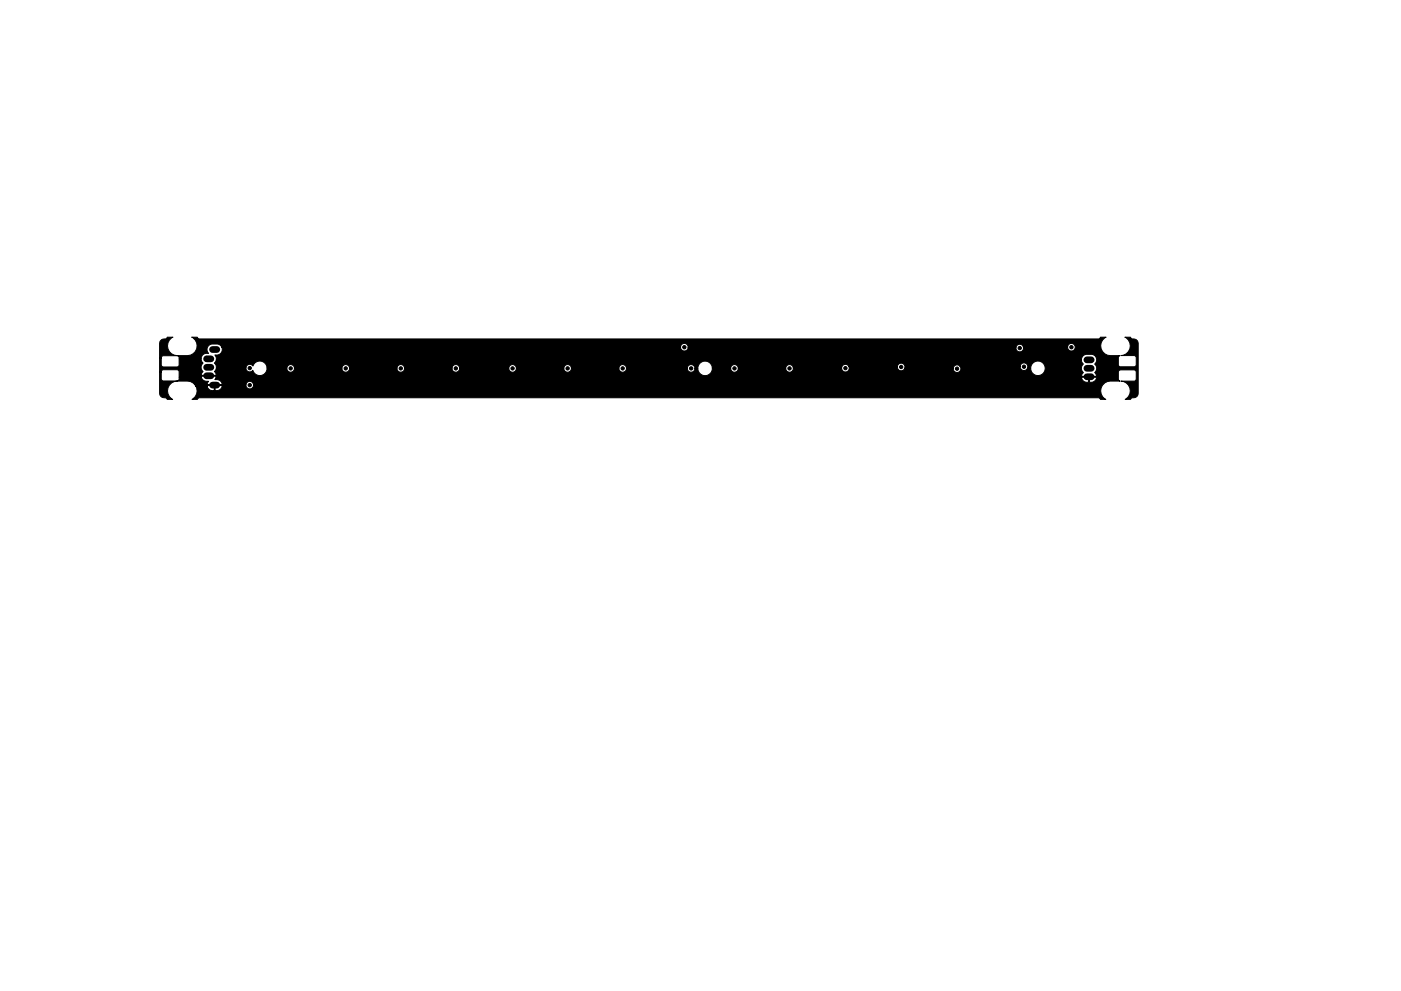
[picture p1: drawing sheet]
<svg xmlns="http://www.w3.org/2000/svg" width="420mm" height="297mm" viewBox="0 0 420 297" stroke-linecap="round" stroke-linejoin="round" font-family="sans-serif">
<path d="M62 112.6h1.2M62 110.1h1.2M62 107.6h1.2M63.7 115.4h1.3M63.7 104.8h1.3M326 112.9h1.2M326 110.4h1.2M326 107.9h1.2" fill="none" stroke="#000" stroke-width="2"/>
<g fill="#000" stroke="#000" stroke-width=".3">
<path d="M48.1 102.1l.7-.4 1-.2 .4-.4h1.7l-1.1 .8-.4 .9v1.6l.4 1 1.5 1.1 3.8 .1 1.8-.5 .6-.7 .5-.9v-1.8l-.5-.8-1-.8h1.7l.3 .4 .4 .1h269.4l.4-.1 .3-.4h1.7l-1 .8-.5 .9v1.6l.5 1 1.5 1.1 3.7 .1-.5 .7v2.1l.4 .5h4.3l.5-.2 .1-.3 .1-2.1-.2-.5-.5-.2h-3.9l1.6-.6 1-1.5v-1.8l-.4-.8-1.1-.8h1.7l.7 .5a1.41 1.41 0 0 1 1.7 1.4l-.1 15.3a1.97 1.97 0 0 1-1.7 .9l-.5 .5h-1.7l1-.8 .4-.8v-1.8l-1-1.5-1.6-.6h3.9l.5-.2 .2-.4-.1-2.2-.1-.3-.5-.2h-4.3l-.4 .5v2.2l.5 .6-3.7 .2-1.5 1-.5 .9v1.7l.5 .9 .9 .8h-1.6l-.7-.5h-269.4l-.7 .5h-1.6l.9-.8 .5-.9 .1-.9-.3-1.3h3.3l.4 .7 .5 .4 1.3 .2v-1.5h.2v1.5a1.52 1.52 0 0 0 2-1.5l-7.7 .2-.3-.5h15.3a1.14 1.14 0 0 0 1.5 1.2 1.14 1.14 0 0 0 .4-1.9 1.14 1.14 0 0 0-1.9 .5v.2h-15.3l-.6-.5-1-.5h-4.5l-.9 .5-.7 .6-.6 1.7 .6 1.8 1 .8h-1.6l-.7-.5a1.52 1.52 0 0 1-1.6-1.3v-6.4h.5v2.1l.5 .6h4.3l.5-.4v-.8h6.7l.3 .7 .5 .4 1.4 .2-.4 .6 .1 .4h4.2l.1-.3a1.78 1.78 0 0 0-2.2-1.2l.3-.5h259.7a1.75 1.75 0 0 0 2.1 1.3v-1.5h.2v1.5h.7a1.34 1.34 0 0 0 1.3-1.5h-4.2l-.1 .2h-259.7v-.5h-4.2l-.1 .2h-6.7v-1.6l-.5-.6h-4.3l-.4 .3-.1 .4h-.5v-4.2h.5v2.1l.5 .6 4.4-.1 .4-.5v-1.8h6.6l.5 1.3a1.65 1.65 0 0 0 .1 2.5l-.5 .7 .1 .4h4.2l.1-.4-.5-.7 .6-1.2h8.9v.2a1.14 1.14 0 0 0 .8 1 1.14 1.14 0 0 0 1.2-.4 2.17 2.17 0 0 0 2.5 1.5 2.17 2.17 0 0 0 1.8-2.2h5.9v.2a1.14 1.14 0 0 0 1.3 1.1 1.14 1.14 0 0 0 1-1.3h14.2v.2a1.14 1.14 0 0 0 1.3 1.1 1.14 1.14 0 0 0 1-1.3h14.3v.2a1.14 1.14 0 0 0 1.2 1.1 1.14 1.14 0 0 0 1-1.3h14.3v.2a1.14 1.14 0 0 0 1.2 1.1 1.14 1.14 0 0 0 1-1.3h14.8v.2a1.14 1.14 0 0 0 1.2 1.1 1.14 1.14 0 0 0 1.1-1.3h14.2v.2a1.14 1.14 0 0 0 1.2 1.1 1.14 1.14 0 0 0 1.1-1.3h14.2v.2a1.14 1.14 0 0 0 1.2 1.1 1.14 1.14 0 0 0 1.1-1.3h18.2v.2a1.14 1.14 0 0 0 1.2 1.1 1.14 1.14 0 0 0 1.1-1.2h.9v.5a2.18 2.18 0 0 0 2.4 1.7 2.18 2.18 0 0 0 1.9-2.3h5.5v.2a1.14 1.14 0 0 0 1.3 1.1 1.14 1.14 0 0 0 1-1.3h14.2v.2a1.14 1.14 0 0 0 1.3 1.1 1.14 1.14 0 0 0 1-1.4h14.5v.3a1.14 1.14 0 0 0 1.4 1 1.14 1.14 0 0 0 .8-1.6h14.5v.2a1.14 1.14 0 0 0 1 1 1.14 1.14 0 0 0 1.2-.7h14.6v.2a1.14 1.14 0 0 0 1.5 1 1.14 1.14 0 0 0 .5-1.8h18.1v.2a1.14 1.14 0 0 0 .9 1 1.14 1.14 0 0 0 1.2-.6h1v.5a2.18 2.18 0 0 0 3.5 1.2 2.18 2.18 0 0 0-.4-3.7 2.18 2.18 0 0 0-3.1 2h-1l.1-.2a1.14 1.14 0 0 0-.9-1.4 1.14 1.14 0 0 0-1.3 1h-18.1a1.14 1.14 0 0 0-1.2-.4 1.14 1.14 0 0 0-.8 1l-14.6-.1a1.14 1.14 0 0 0-.8-1.4 1.14 1.14 0 0 0-1.4 1l-14.6-.1a1.14 1.14 0 0 0-1.2-.6 1.14 1.14 0 0 0-.9 1h-14.5v-.1a1.14 1.14 0 0 0-1.2-.8 1.14 1.14 0 0 0-1.1 1h-14.2v-.2a1.14 1.14 0 0 0-1.2-.8 1.14 1.14 0 0 0-1.1 1h-5.5v-.4a2.18 2.18 0 0 0-2.4-1.6 2.18 2.18 0 0 0-1.9 2.1l-.9-.1a1.14 1.14 0 0 0-1.1-1 1.14 1.14 0 0 0-1.2 1h-18.2a1.14 1.14 0 0 0-1.2-1 1.14 1.14 0 0 0-1.1 1h-14.2l-.1-.2a1.14 1.14 0 0 0-1.2-.8 1.14 1.14 0 0 0-1 1h-14.2l-.1-.2a1.14 1.14 0 0 0-1.2-.8 1.14 1.14 0 0 0-1 1h-14.8v-.2a1.14 1.14 0 0 0-1.2-.8 1.14 1.14 0 0 0-1 1h-14.3v-.2a1.14 1.14 0 0 0-1.2-.8 1.14 1.14 0 0 0-1 1h-14.3v-.2a1.14 1.14 0 0 0-1.2-.8 1.14 1.14 0 0 0-1.1 1h-14.2v-.2a1.14 1.14 0 0 0-1.2-.8 1.14 1.14 0 0 0-1.1 1h-5.9l-.1-.4a2.17 2.17 0 0 0-2-1.7 2.17 2.17 0 0 0-2.1 1.5 1.14 1.14 0 0 0-1.3-.5 1.14 1.14 0 0 0-.8 1h-8.9l-.1-.7-.5-.7 .6-.9h259.4l.1 .6 .5 .6a1.64 1.64 0 0 0 0 2.6l-.5 .7 .1 .4h4.2l.1-.4-.4-.8a1.65 1.65 0 0 0-.1-2.5 1.65 1.65 0 0 0 .5-1.8 1.65 1.65 0 0 0-1.5-1.1h-1.7l-.6 .3-.6 .7-.1 .7h-259.4v-.7l-.5-.8h.7a1.64 1.64 0 0 0 1.4-2.4h137.6v.2a1.14 1.14 0 0 0 1.1 1 1.14 1.14 0 0 0 1.2-1h98.3v.2a1.14 1.14 0 0 0 1.4 1 1.14 1.14 0 0 0 .8-1.4h13.3v.2a1.14 1.14 0 0 0 1.7 .8 1.14 1.14 0 0 0 0-1.9 1.14 1.14 0 0 0-1.7 .9h-13.3l-.1-.2a1.14 1.14 0 0 0-1.2-.6 1.14 1.14 0 0 0-.9 1h-98.3a1.14 1.14 0 0 0-1.1-1.3 1.14 1.14 0 0 0-1.2 1.1h-137.6l-.9-.8-1.9-.1a1.65 1.65 0 0 0-1.5 1 1.65 1.65 0 0 0 .3 1.8 1.77 1.77 0 0 0-2.2 1.7h-6.6l-.1-.7-.6-.3h-4.1l-.3 .2-.2 .5h-.5v-4.3z"/>
<circle cx="70.5" cy="103.9" r=".5"/>
<circle cx="74.9" cy="115.4" r=".5"/>
<circle cx="74.9" cy="110.3" r=".5"/>
<circle cx="81.8" cy="110.5" r=".5"/>
<circle cx="87.2" cy="110.4" r=".5"/>
<circle cx="98" cy="110.4" r=".5"/>
<circle cx="103.7" cy="110.4" r=".5"/>
<circle cx="114.7" cy="110.4" r=".5"/>
<circle cx="120.2" cy="110.4" r=".5"/>
<circle cx="131.4" cy="110.5" r=".5"/>
<circle cx="136.7" cy="110.4" r=".5"/>
<circle cx="148" cy="110.5" r=".5"/>
<circle cx="153.7" cy="110.4" r=".5"/>
<circle cx="164.7" cy="110.4" r=".5"/>
<circle cx="170.2" cy="110.4" r=".5"/>
<circle cx="181.4" cy="110.4" r=".5"/>
<circle cx="186.7" cy="110.4" r=".5"/>
<circle cx="197.9" cy="110.4" r=".5"/>
<circle cx="199.6" cy="104.3" r=".5"/>
<circle cx="205.2" cy="104.1" r=".5"/>
<circle cx="207.3" cy="110.4" r=".5"/>
<circle cx="215.4" cy="110.4" r=".5"/>
<circle cx="220.3" cy="110.4" r=".5"/>
<circle cx="231.2" cy="110.5" r=".5"/>
<circle cx="236.8" cy="110.4" r=".5"/>
<circle cx="247.9" cy="110.4" r=".5"/>
<circle cx="253.5" cy="110.4" r=".5"/>
<circle cx="263.1" cy="110" r=".5"/>
<circle cx="270.3" cy="110" r=".5"/>
<circle cx="281.2" cy="110.3" r=".5"/>
<circle cx="287" cy="110.5" r=".5"/>
<circle cx="297.9" cy="110" r=".5"/>
<circle cx="300.2" cy="104.3" r=".5"/>
<circle cx="305.8" cy="104.3" r=".5"/>
<circle cx="307.1" cy="109.9" r=".5"/>
<circle cx="314.9" cy="104.2" r=".5"/>
<circle cx="315.5" cy="110.4" r=".5"/>
<circle cx="321.3" cy="104.1" r=".5"/>
</g>
</svg>
